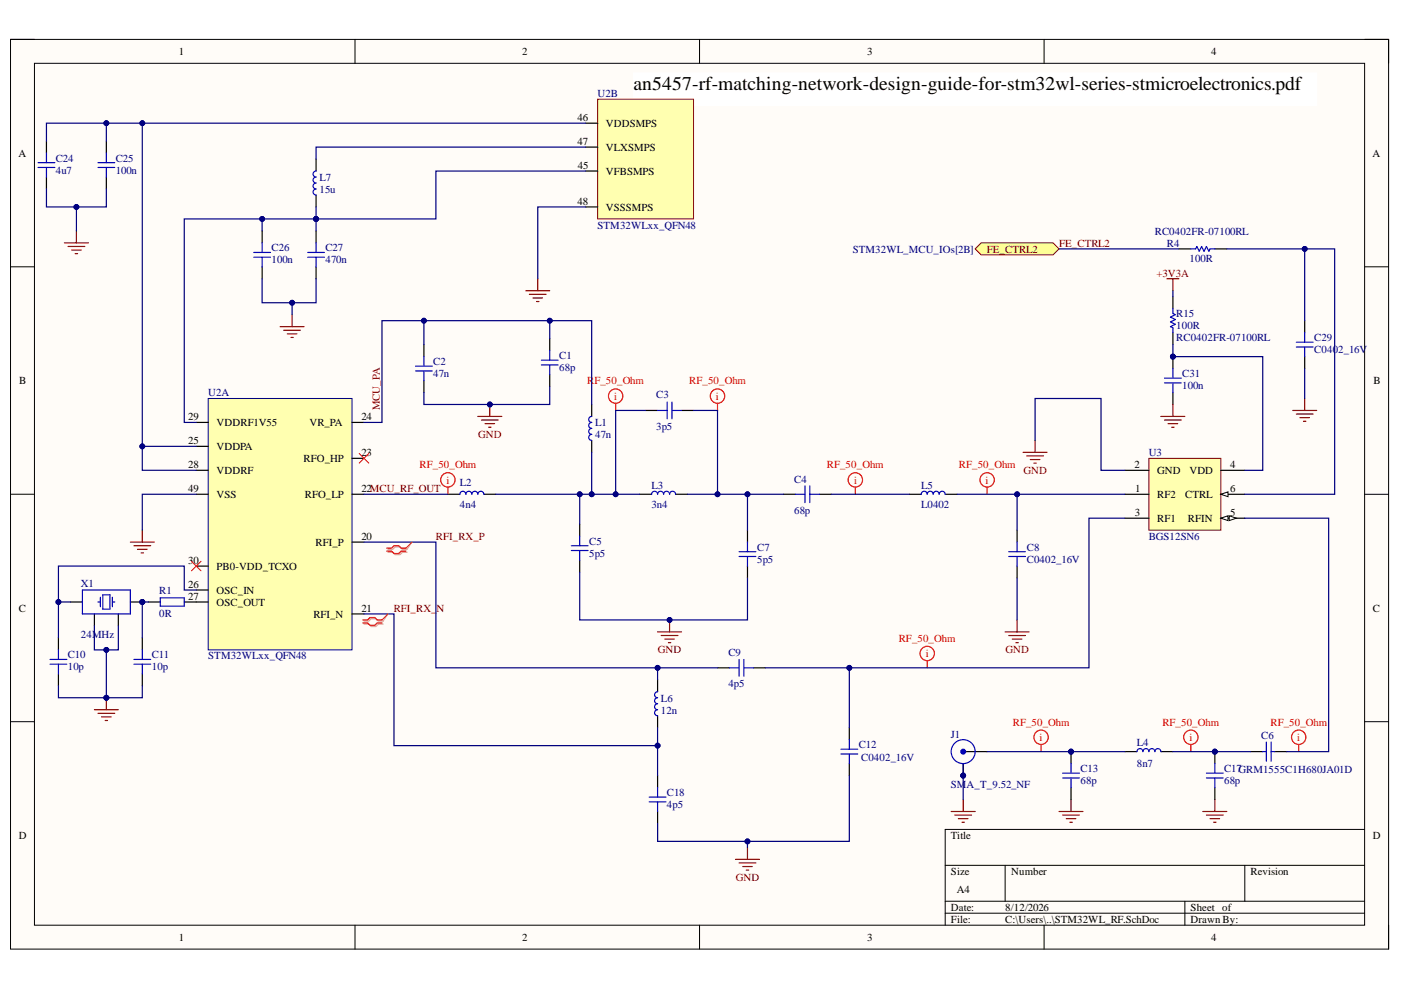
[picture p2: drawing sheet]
<svg xmlns="http://www.w3.org/2000/svg" width="297mm" height="210mm" viewBox="0 0 297 210" stroke-linecap="round" stroke-linejoin="round" font-family="sans-serif">
<defs><g id="words">
<text font-size="4.1" x="134.3" y="19.2">an5457-rf-matching-network-design-guide-for-stm32wl-series-stmicroelectronics.pdf</text>
<g font-size="2.3">
<text x="37.9" y="11.7">1</text>
<text x="110.7" y="11.7">2</text>
<text x="183.9" y="11.7">3</text>
<text x="256.8" y="11.7">4</text>
<text x="122.5" y="25.6">46</text>
<text x="128.5" y="26.9">VDDSMPS</text>
<text x="3.9" y="33.3">A</text>
<text x="122.5" y="30.8">47</text>
<text x="122.5" y="35.8">45</text>
<text x="128.5" y="32">VLXSMPS</text>
<text x="291" y="33.3">A</text>
<text x="128.5" y="37.1">VFBSMPS</text>
<text x="122.5" y="43.4">48</text>
<text x="128.5" y="44.7">VSSSMPS</text>
<text x="4.1" y="81.4">B</text>
<text x="291.2" y="81.4">B</text>
<text x="39.9" y="89.1">29</text>
<text x="76.6" y="89.1">24</text>
<text x="39.9" y="94.2">25</text>
<text x="45.9" y="95.5">VDDPA</text>
<text x="45.9" y="90.4">VDDRF1V55</text>
<text x="65.6" y="90.4">VR_PA</text>
<text x="39.9" y="99.3">28</text>
<text x="45.9" y="100.5">VDDRF</text>
<text x="64.4" y="98">RFO_HP</text>
<text x="76.6" y="96.7">23</text>
<text x="240.5" y="99.3">2</text>
<text x="245.3" y="100.5">GND</text>
<text x="252.2" y="100.5">VDD</text>
<text x="260.8" y="99.3">4</text>
<text x="39.9" y="104.3">49</text>
<text x="45.9" y="105.6">VSS</text>
<text x="64.6" y="105.6">RFO_LP</text>
<text x="76.6" y="104.3">22MCU_RF_OUT</text>
<text x="240.7" y="104.3">1</text>
<text x="245.3" y="105.6">RF2</text>
<text x="251.3" y="105.6">CTRL</text>
<text x="260.8" y="104.3">6</text>
<text x="240.6" y="109.4">3</text>
<text x="245.3" y="110.7">RF1</text>
<text x="251.9" y="110.7">RFIN</text>
<text x="260.8" y="109.4">5</text>
<text x="39.9" y="119.5">30</text>
<text x="66.9" y="115.7">RFI_P</text>
<text x="76.6" y="114.5">20</text>
<text x="39.9" y="124.6">26</text>
<text x="45.9" y="120.8">PB0-VDD_TCXO</text>
<text x="45.9" y="125.9">OSC_IN</text>
<text x="4" y="129.7">C</text>
<text x="39.9" y="127.1">27</text>
<text x="45.9" y="128.4">OSC_OUT</text>
<text x="66.5" y="130.9">RFI_N</text>
<text x="76.6" y="129.7">21</text>
<text x="291.1" y="129.7">C</text>
<text x="4" y="177.9">D</text>
<text x="201.6" y="177.9">Title</text>
<text x="291.1" y="177.9">D</text>
<text x="201.6" y="185.5">Size</text>
<text x="214.4" y="185.5">Number</text>
<text x="265.1" y="185.5">Revision</text>
<text x="202.9" y="189.3">A4</text>
<text x="201.6" y="193.1">Date:</text>
<text x="201.6" y="195.7">File:</text>
<text x="213.1" y="193.1">8/12/2026</text>
<text x="213.1" y="195.7">C:\Users\..\STM32WL_RF.SchDoc</text>
<text x="252.4" y="193.1">Sheet of</text>
<text x="252.4" y="195.7">Drawn By:</text>
<text x="37.9" y="199.5">1</text>
<text x="110.7" y="199.5">2</text>
<text x="183.9" y="199.5">3</text>
<text x="256.8" y="199.5">4</text>
</g>
<g font-size="2.3" fill="#000080">
<text x="126.7" y="20.5">U2B</text>
<text x="11.8" y="34.3">C24</text>
<text x="24.5" y="34.3">C25</text>
<text x="11.8" y="36.8">4u7</text>
<text x="24.5" y="36.8">100n</text>
<text x="67.7" y="38.4">L7</text>
<text x="67.7" y="40.9">15u</text>
<text x="57.6" y="53.3">C26</text>
<text x="69" y="53.3">C27</text>
<text x="126.7" y="48.5">STM32WLxx_QFN48</text>
<text x="180.8" y="53.6">STM32WL_MCU_IOs[2B]</text>
<text x="244.8" y="49.8">RC0402FR-07100RL</text>
<text x="247.4" y="52.3">R4</text>
<text x="57.6" y="55.8">100n</text>
<text x="69" y="55.8">470n</text>
<text x="252.2" y="55.6">100R</text>
<text x="249.4" y="69.8">100R</text>
<text x="249.4" y="67.2">R15</text>
<text x="91.8" y="77.4">C2</text>
<text x="118.6" y="76.1">C1</text>
<text x="249.4" y="72.3">RC0402FR-07100RL</text>
<text x="278.7" y="72.3">C29</text>
<text x="278.7" y="74.9">C0402_16V</text>
<text x="44.1" y="84">U2A</text>
<text x="91.8" y="79.9">47n</text>
<text x="118.6" y="78.7">68p</text>
<text x="250.7" y="79.9">C31</text>
<text x="250.7" y="82.5">100n</text>
<text x="139.1" y="84.5">C3</text>
<text x="126.2" y="90.4">L1</text>
<text x="126.2" y="92.9">47n</text>
<text x="139.1" y="91.2">3p5</text>
<text x="243.6" y="96.7">U3</text>
<text x="97.5" y="103.1">L2</text>
<text x="97.5" y="107.6">4n4</text>
<text x="138.1" y="103.6">L3</text>
<text x="138.1" y="107.6">3n4</text>
<text x="168.4" y="102.3">C4</text>
<text x="195.3" y="103.6">L5</text>
<text x="195.3" y="107.6">L0402</text>
<text x="168.4" y="108.9">68p</text>
<text x="124.9" y="115.5">C5</text>
<text x="124.9" y="118">5p5</text>
<text x="160.5" y="116.8">C7</text>
<text x="160.5" y="119.3">5p5</text>
<text x="217.7" y="116.8">C8</text>
<text x="217.7" y="119.3">C0402_16V</text>
<text x="243.6" y="114.5">BGS12SN6</text>
<text x="17.2" y="124.4">X1</text>
<text x="33.7" y="126">R1</text>
<text x="33.7" y="130.9">0R</text>
<text x="17.2" y="135.3">24MHz</text>
<text x="14.4" y="139.6">C10</text>
<text x="14.4" y="142.1">10p</text>
<text x="32.2" y="139.6">C11</text>
<text x="32.2" y="142.1">10p</text>
<text x="44.1" y="139.8">STM32WLxx_QFN48</text>
<text x="154.4" y="139.1">C9</text>
<text x="140.1" y="148.8">L6</text>
<text x="154.4" y="145.6">4p5</text>
<text x="140.1" y="151.3">12n</text>
<text x="182.1" y="158.7">C12</text>
<text x="182.6" y="161.4">C0402_16V</text>
<text x="201.6" y="156.4">J1</text>
<text x="241" y="158.1">L4</text>
<text x="267.4" y="156.6">C6</text>
<text x="201.6" y="167">SMA_T_9.52_NF</text>
<text x="229.1" y="163.7">C13</text>
<text x="229.1" y="166.3">68p</text>
<text x="241" y="162.7">8n7</text>
<text x="259.5" y="163.7">C17GRM1555C1H680JA01D</text>
<text x="259.5" y="166.3">68p</text>
<text x="141.4" y="168.8">C18</text>
<text x="141.4" y="171.3">4p5</text>
</g>
<g font-size="2.3" fill="#800000">
<text x="209.2" y="53.6">FE_CTRL2</text>
<text x="224.5" y="52.3">FE_CTRL2</text>
<text x="245.2" y="58.6">+3V3A</text>
<text x="80.5" y="87" transform="rotate(-90 80.5 87)">MCU_PA</text>
<text x="101.4" y="92.9">GND</text>
<text x="217" y="100.5">GND</text>
<text x="92.4" y="114.5">RFI_RX_P</text>
<text x="83.5" y="129.7">RFI_RX_</text>
<text x="92.5" y="129.7">N</text>
<text x="139.5" y="138.5">GND</text>
<text x="213.2" y="138.5">GND</text>
<text x="156" y="186.8">GND</text>
</g>
<g font-size="2.3" fill="#f00">
<text x="124.5" y="81.4">RF_50_Ohm</text>
<text x="146.1" y="81.4">RF_50_Ohm</text>
<text x="130.2" y="84.7">i</text>
<text x="151.8" y="84.7">i</text>
<text x="89" y="99.3">RF_50_Ohm</text>
<text x="175.3" y="99.3">RF_50_Ohm</text>
<text x="203.3" y="99.3">RF_50_Ohm</text>
<text x="94.6" y="102.6">i</text>
<text x="181.1" y="102.6">i</text>
<text x="209" y="102.6">i</text>
<text x="190.5" y="136">RF_50_Ohm</text>
<text x="196.3" y="139.3">i</text>
<text x="214.7" y="153.8">RF_50_Ohm</text>
<text x="246.4" y="153.8">RF_50_Ohm</text>
<text x="269.4" y="153.8">RF_50_Ohm</text>
<text x="220.4" y="157.1">i</text>
<text x="252.2" y="157.1">i</text>
<text x="275" y="157.1">i</text>
</g>
</g></defs>
<path d="M2.2 8.4h292.2v192.8h-292.2z" fill-rule="evenodd" fill="#fffcf8"/>
<path d="M2.2 8.4h292.2v192.8h-292.2z" fill="none" stroke="#000" stroke-width=".21"/>
<path d="M7.3 13.4h282v182.8h-282z" fill-rule="evenodd" fill="#fffcf8"/>
<g fill="none" stroke="#000" stroke-width=".21">
<path d="M2.2 8.3h5.1M7.3 13.4h282v182.8h-282zM75.3 8.3v5.1M148.3 8.3v5.1M221.4 8.4v5M289.3 8.4h5.1v5M2.2 56.6h5.1M289.3 56.6h5.1M2.2 104.8h5.1M289.3 104.8h5.1M2.2 153h5.1M289.3 153h5.1"/>
<path d="M289.3 175.9h-88.9v20.3M75.3 196.2v5M148.3 196.2v5M200.4 183.5h88.9M200.4 191.1h88.9M200.4 193.6h88.9M213.1 183.5v7.6M221.4 196.2v5M251.2 191.1v5.1M263.9 183.5v7.6M294.4 196.2v5"/>
</g>
<g fill="none" stroke="#800000" stroke-width=".25">
<path d="M201.7 172.1h5.1M202.4 172.8h3.6M203.2 173.6h2M204 174.3h.5M204.2 169.5v2.6M224.5 172.1h5.1M225.3 172.8h3.6M226.1 173.6h2M226.8 174.3h.5M227.1 169.5v2.6M255 172.1h5.1M255.8 172.8h3.5"/>
<path d="M256.6 173.6h2M257.3 174.3h.5M257.6 169.5v2.6"/>
</g>
<path d="M265.2 159.4h2.5M270.3 159.4h2.5" fill="none" stroke="#000" stroke-width=".25"/>
<path d="M267.7 159.4h.8M268.5 157.3v4.1M269.5 157.3v4.1M269.5 159.4h.8" fill="none" stroke="#00f" stroke-width=".25"/>
<path d="M243.6 97.2h15.2v15.2h-15.2z" fill-rule="evenodd" fill="#ffffb0"/>
<path d="M243.6 97.2h15.2v15.2h-15.2z" fill="none" stroke="#800000" stroke-width=".21"/>
<path d="M238.5 99.7h5.1M258.8 99.7h5.1M238.5 104.8h5.1M238.5 109.9h5.1M258.8 109.9h5.1" fill="none" stroke="#000" stroke-width=".25"/>
<path d="M258.8 109.9l1.6-.5v1z" fill="#f8fcff"/>
<path d="M258.8 109.9l1.6-.5v1z" fill="none" stroke="#000" stroke-width=".21"/>
<path d="M260.6 109.4l1.5 .5-1.5 .5z" fill="#f8fcff"/>
<path d="M260.6 109.4l1.5 .5-1.5 .5z" fill="none" stroke="#000" stroke-width=".21"/>
<path d="M258.8 104.8h5.1" fill="none" stroke="#000" stroke-width=".25"/>
<path d="M258.8 104.8l1.6-.5v1z" fill="#f8fcff"/>
<path d="M258.8 104.8l1.6-.5v1z" fill="none" stroke="#000" stroke-width=".21"/>
<path d="M134.3 15.5h144.9v6.8h-144.9z" fill-rule="evenodd" fill="#fff"/>
<path d="M134.3 15.5h144.9v6.8h-144.9z" fill="none" stroke="#fff" stroke-width=".21"/>
<path d="M139.4 134h5.1M140.2 134.7h3.5M140.9 135.5h2.1M141.7 136.3h.5M142 131.4v2.6" fill="none" stroke="#800000" stroke-width=".25"/>
<circle cx="142" cy="131.4" r=".51" fill="#000080"/>
<circle cx="142" cy="131.4" r=".51" fill="none" stroke="#000080" stroke-width=".21"/>
<g fill="none" stroke="#800000" stroke-width=".25">
<path d="M101.3 88.3h5.1M102.1 89.1h3.5M102.8 89.8h2.1M103.6 90.6h.5M103.9 85.8v2.5M216.9 95.9h5.1M217.7 96.7h3.5M218.4 97.4h2.1M219.2 98.2h.5M219.5 93.4v2.5M213.1 134h5.1M213.9 134.7h3.5"/>
<path d="M214.6 135.5h2.1M215.4 136.3h.5M215.6 131.4v2.6M158.5 179.7v2.5M155.9 182.2h5.1M156.7 183h3.6M157.5 183.7h2M158.2 184.5h.5"/>
</g>
<circle cx="103.9" cy="85.8" r=".51" fill="#000080"/>
<circle cx="103.9" cy="85.8" r=".51" fill="none" stroke="#000080" stroke-width=".21"/>
<path d="M13.7 51.5h5M14.4 52.3h3.6M15.2 53h2M15.9 53.8h.6M16.2 49v2.5" fill="none" stroke="#800000" stroke-width=".25"/>
<path d="M44.1 84.5h30.5v53.3h-30.5z" fill-rule="evenodd" fill="#ffffb0"/>
<path d="M44.1 84.5h30.5v53.3h-30.5z" fill="none" stroke="#000080" stroke-width=".21"/>
<path d="M41.6 89.6h2.5M41.6 94.6h2.5M41.6 99.7h2.5M74.6 97.2h2.6M74.6 89.6h2.6M41.6 104.8h2.5M74.6 114.9h2.6M74.6 104.8h2.6M41.6 120h2.5M41.6 125.1h2.5M41.6 127.6h2.5M74.6 130.2h2.6" fill="none" stroke="#000" stroke-width=".25"/>
<path d="M126.7 21h20.3v25.4h-20.3z" fill-rule="evenodd" fill="#ffffb0"/>
<path d="M126.7 21h20.3v25.4h-20.3z" fill="none" stroke="#800000" stroke-width=".21"/>
<path d="M124.2 36.3h2.5M124.2 31.2h2.5M124.2 26.1h2.5M124.2 43.9h2.5" fill="none" stroke="#000" stroke-width=".25"/>
<path d="M114 59.1v2.5M111.5 61.6h5.1M112.2 62.4h3.6M113 63.2h2M113.8 63.9h.5" fill="none" stroke="#800000" stroke-width=".25"/>
<circle cx="204.2" cy="164.4" r=".51" fill="#000080"/>
<circle cx="204.2" cy="164.4" r=".51" fill="none" stroke="#000080" stroke-width=".21"/>
<path d="M204.2 159.4h5.1M204.2 161.9v2.5" fill="none" stroke="#000" stroke-width=".25"/>
<circle cx="204.2" cy="164.4" r=".51" fill="#000080"/>
<circle cx="204.2" cy="164.4" r=".51" fill="none" stroke="#000080" stroke-width=".21"/>
<circle cx="204.2" cy="159.4" r=".51" fill="#00f"/>
<g fill="none" stroke="#00f" stroke-width=".25">
<path d="M252.5 52.8h1l.3-.5 .5 1 .5-1 .5 1 .5-1 .5 1 .3-.5h1"/>
<circle cx="204.2" cy="159.4" r="2.54"/>
<circle cx="204.2" cy="159.4" r=".51"/>
</g>
<g fill="none" stroke="#800000" stroke-width=".25">
<path d="M59.4 69.3h5.1M60.2 70h3.5M60.9 70.8h2M61.7 71.5h.5M61.9 66.7v2.6M274.1 87h5.1M274.8 87.8h3.6M275.6 88.5h2M276.4 89.3h.5M276.6 84.5v2.5M27.6 114.9h5.1M28.4 115.7h3.6"/>
<path d="M29.2 116.5h2M29.9 117.2h.5M30.2 112.4v2.5"/>
</g>
<path d="M249.9 52.8h2.6M257.6 52.8h2.5" fill="none" stroke="#000" stroke-width=".25"/>
<path d="M208 51.5h15.3l1.2 1.3-1.2 1.2h-15.3l-1.2-1.2z" fill-rule="evenodd" fill="#ffff80"/>
<path d="M208 51.5h15.3l1.2 1.3-1.2 1.2h-15.3l-1.2-1.2z" fill="none" stroke="#800000" stroke-width=".21"/>
<path d="M67 33.7v2.6M67 41.3v2.6M276.6 68v2.5M276.6 75.6v2.5M238.5 159.4h2.6M246.1 159.4h2.6" fill="none" stroke="#000" stroke-width=".25"/>
<path d="M67 36.3a.64 .64 0 0 0-.6 .6 .64 .64 0 0 0 .6 .6 .63 .63 0 0 0-.6 .7 .63 .63 0 0 0 .6 .6 .63 .63 0 0 0-.6 .6 .63 .63 0 0 0 .6 .7 .64 .64 0 0 0-.6 .6 .64 .64 0 0 0 .6 .6M274.8 73.6h3.6M274.8 72.6h3.6M276.6 70.5v2.1M276.6 73.6v2M241.1 159.4a.63 .63 0 0 1 .6-.7 .63 .63 0 0 1 .6 .7 .63 .63 0 0 1 .7-.7 .63 .63 0 0 1 .6 .7 .63 .63 0 0 1 .6-.7 .63 .63 0 0 1 .7 .7 .63 .63 0 0 1 .6-.7 .63 .63 0 0 1 .6 .7" fill="none" stroke="#00f" stroke-width=".25"/>
<path d="M76.2 96.2l2 2M78.2 96.2l-2 2" fill="none" stroke="#f00" stroke-width=".21"/>
<circle cx="30.2" cy="127.6" r=".51" fill="#000080"/>
<circle cx="30.2" cy="127.6" r=".51" fill="none" stroke="#000080" stroke-width=".21"/>
<path d="M14.9 127.6h2.6M27.6 127.6h2.6" fill="none" stroke="#000" stroke-width=".25"/>
<circle cx="30.2" cy="127.6" r=".51" fill="#000080"/>
<circle cx="30.2" cy="127.6" r=".51" fill="none" stroke="#000080" stroke-width=".21"/>
<path d="M12.4 135.2v2.6M20 130.2v2.5M25.1 130.2v2.5M30.2 135.2v2.6M31.4 127.6h2.6M39.1 127.6h2.5M12.4 142.9v2.5M30.2 142.9v2.5" fill="none" stroke="#000" stroke-width=".25"/>
<g fill="none" stroke="#00f" stroke-width=".25">
<path d="M10.6 139.8h3.6M12.4 137.8v2M17.5 125.1h10.1v5.1h-10.1zM20.8 127.6h.5M21.3 126.6v2M21.8 126.1h1.5v3.1h-1.5zM23.8 126.6v2M23.8 127.6h.5M28.4 139.8h3.6M30.2 137.8v2M34 126.7h5.1v1.8h-5.1zM10.6 140.8h3.6"/>
<path d="M12.4 140.8v2.1M28.4 140.8h3.6M30.2 140.8v2.1"/>
</g>
<path d="M20 150.5h5.1M20.8 151.2h3.5M21.5 152h2.1M22.3 152.8h.5M22.5 147.9v2.6" fill="none" stroke="#800000" stroke-width=".25"/>
<circle cx="22.5" cy="147.9" r=".51" fill="#000080"/>
<circle cx="22.5" cy="147.9" r=".51" fill="none" stroke="#000080" stroke-width=".21"/>
<path d="M40.6 119l2 2M42.6 119l-2 2" fill="none" stroke="#f00" stroke-width=".21"/>
<g fill="none" stroke="#000" stroke-width=".25">
<path d="M89.9 73.1v2.5M116.6 71.8v2.5M116.6 79.4v2.6M89.9 80.7v2.5M125.4 85.8v2.5M125.4 93.4v2.5M136.9 87h2.5M144.5 87h2.5M95 104.8h2.5M102.6 104.8h2.5M135.6 104.8h2.6M143.2 104.8h2.6"/>
<path d="M158.5 112.4v2.5M166.1 104.8h2.5M173.7 104.8h2.6M192.8 104.8h2.5M200.4 104.8h2.5M215.6 112.4v2.5M158.5 120v2.6M215.6 120v2.6M139.4 144.1v2.6M139.4 151.7v2.6"/>
</g>
<g fill="none" stroke="#00f" stroke-width=".25">
<path d="M88.1 78.7h3.6M88.1 77.6h3.6M89.9 75.6v2M89.9 78.7v2M114.8 77.4h3.5M114.8 76.4h3.5M116.6 74.3v2.1M116.6 77.4v2M125.4 88.3a.64 .64 0 0 0-.6 .6 .64 .64 0 0 0 .6 .7 .63 .63 0 0 0-.6 .6 .63 .63 0 0 0 .6 .6 .63 .63 0 0 0-.6 .7 .63 .63 0 0 0 .6 .6 .64 .64 0 0 0-.6 .6 .64 .64 0 0 0 .6 .7M139.4 87h2.1M141.5 85.2v3.6M142.5 85.2v3.6"/>
<path d="M142.5 87h2M97.5 104.8a.64 .64 0 0 1 .6-.6 .64 .64 0 0 1 .7 .6 .63 .63 0 0 1 .6-.6 .63 .63 0 0 1 .6 .6 .63 .63 0 0 1 .7-.6 .63 .63 0 0 1 .6 .6 .64 .64 0 0 1 .6-.6 .64 .64 0 0 1 .7 .6M138.2 104.8a.63 .63 0 0 1 .6-.6 .63 .63 0 0 1 .6 .6 .64 .64 0 0 1 .7-.6 .64 .64 0 0 1 .6 .6 .63 .63 0 0 1 .6-.6 .63 .63 0 0 1 .7 .6 .63 .63 0 0 1 .6-.6 .63 .63 0 0 1 .6 .6M156.7 118h3.6M156.7 117h3.6M158.5 114.9v2.1M158.5 118v2M168.6 104.8h2.1M170.7 103v3.6M171.7 103v3.6M171.7 104.8h2M195.3 104.8a.64 .64 0 0 1 .7-.6 .64 .64 0 0 1 .6 .6 .63 .63 0 0 1 .6-.6 .63 .63 0 0 1 .7 .6 .63 .63 0 0 1 .6-.6 .63 .63 0 0 1 .6 .6 .63 .63 0 0 1 .7-.6 .63 .63 0 0 1 .6 .6"/>
<path d="M213.9 118h3.5M213.9 117h3.5M215.6 114.9v2.1M215.6 118v2M139.4 146.7a.63 .63 0 0 0-.6 .6 .63 .63 0 0 0 .6 .6 .64 .64 0 0 0-.6 .7 .64 .64 0 0 0 .6 .6 .63 .63 0 0 0-.6 .6 .63 .63 0 0 0 .6 .7 .63 .63 0 0 0-.6 .6 .63 .63 0 0 0 .6 .6"/>
</g>
<circle cx="227.1" cy="159.4" r=".51" fill="#000080"/>
<circle cx="227.1" cy="159.4" r=".51" fill="none" stroke="#000080" stroke-width=".21"/>
<path d="M227.1 159.4v2.5M227.1 167v2.5" fill="none" stroke="#000" stroke-width=".25"/>
<circle cx="227.1" cy="159.4" r=".51" fill="#000080"/>
<circle cx="227.1" cy="159.4" r=".51" fill="none" stroke="#000080" stroke-width=".21"/>
<path d="M225.3 164.9h3.6M225.3 163.9h3.6M227.1 161.9v2M227.1 164.9v2.1" fill="none" stroke="#00f" stroke-width=".25"/>
<circle cx="257.6" cy="159.4" r=".51" fill="#000080"/>
<circle cx="257.6" cy="159.4" r=".51" fill="none" stroke="#000080" stroke-width=".21"/>
<path d="M257.6 159.4v2.5M257.6 167v2.5" fill="none" stroke="#000" stroke-width=".25"/>
<circle cx="257.6" cy="159.4" r=".51" fill="#000080"/>
<circle cx="257.6" cy="159.4" r=".51" fill="none" stroke="#000080" stroke-width=".21"/>
<g fill="none" stroke="#00f" stroke-width=".25">
<path d="M248.7 65.5v1l.5 .2-1 .5 1 .5-1 .6 1 .5-1 .5 .5 .2v1M121.1 116.7h3.6M121.1 115.7h3.6M122.9 113.7v2M122.9 116.7v2M156.7 139.8v3.6M157.7 139.8v3.6M154.7 141.6h2M157.7 141.6h2M178.3 159.9h3.6M178.3 158.9h3.6M180.1 156.8v2.1"/>
<path d="M180.1 159.9v2M137.6 170h3.6M137.6 169h3.6M139.4 167v2M139.4 170v2.1M255.8 164.9h3.5M255.8 163.9h3.5M257.6 161.9v2M257.6 164.9v2.1"/>
</g>
<path d="M248.7 62.9v2.6M248.7 70.5v2.6M122.9 111.1v2.6M122.9 118.7v2.6M152.1 141.6h2.6M159.7 141.6h2.6M180.1 154.3v2.5M139.4 164.4v2.6M139.4 172.1v2.5M180.1 161.9v2.5" fill="none" stroke="#000" stroke-width=".25"/>
<path d="M247.4 59.1h2.5M248.7 59.1v2.6" fill="none" stroke="#800000" stroke-width=".25"/>
<circle cx="248.7" cy="75.6" r=".51" fill="#000080"/>
<circle cx="248.7" cy="75.6" r=".51" fill="none" stroke="#000080" stroke-width=".21"/>
<path d="M248.7 75.6v2.5M248.7 83.2v2.6" fill="none" stroke="#000" stroke-width=".25"/>
<circle cx="248.7" cy="75.6" r=".51" fill="#000080"/>
<circle cx="248.7" cy="75.6" r=".51" fill="none" stroke="#000080" stroke-width=".21"/>
<g fill="none" stroke="#00f" stroke-width=".25">
<path d="M8.1 35.5h3.5M8.1 34.5h3.5M9.8 32.5v2M9.8 35.5v2M20.8 35.5h3.5M20.8 34.5h3.5M22.5 32.5v2M22.5 35.5v2M53.8 54.5h3.6M53.8 53.5h3.6M55.6 51.5v2M55.6 54.5v2.1"/>
<path d="M65.2 54.5h3.6M65.2 53.5h3.6M67 51.5v2M67 54.5v2.1M248.7 78.1v2.1M246.9 81.2h3.6M246.9 80.2h3.6M248.7 81.2v2"/>
</g>
<path d="M246.1 88.3h5.1M246.9 89.1h3.6M247.7 89.8h2M248.4 90.6h.5M248.7 85.8v2.5" fill="none" stroke="#800000" stroke-width=".25"/>
<g fill="none" stroke="#f00" stroke-width=".25">
<path d="M130.5 85.5v1.5M152.1 85.5v1.5M95 103.3v1.5M181.4 103.3v1.5M209.3 103.3v1.5M196.6 140.1v1.5M220.7 157.8v1.6M252.5 157.8v1.6M275.4 157.8v1.6"/>
<circle cx="130.5" cy="84" r="1.52"/>
<circle cx="152.1" cy="84" r="1.52"/>
<circle cx="95" cy="101.7" r="1.52"/>
<circle cx="181.3" cy="101.7" r="1.52"/>
<circle cx="209.3" cy="101.7" r="1.52"/>
<circle cx="196.6" cy="138.6" r="1.52"/>
<circle cx="220.7" cy="156.3" r="1.52"/>
<circle cx="252.5" cy="156.3" r="1.52"/>
<circle cx="275.4" cy="156.3" r="1.52"/>
</g>
<path d="M9.8 29.9v2.6M9.8 37.5v2.6M22.5 29.9v2.6M22.5 37.5v2.6M55.6 49v2.5M55.6 56.6v2.5M67 49v2.5M67 56.6v2.5" fill="none" stroke="#000" stroke-width=".25"/>
<path d="M204.2 161.9v7.6" fill="none" stroke="#000080" stroke-width=".25"/>
<circle cx="204.2" cy="164.4" r=".51" fill="#000080"/>
<circle cx="204.2" cy="164.4" r=".51" fill="none" stroke="#000080" stroke-width=".21"/>
<path d="M122.9 121.3v10.1h35.6v-8.8" fill="none" stroke="#000080" stroke-width=".25"/>
<circle cx="142" cy="131.4" r=".51" fill="#000080"/>
<circle cx="142" cy="131.4" r=".51" fill="none" stroke="#000080" stroke-width=".21"/>
<path d="M158.5 104.8v7.6" fill="none" stroke="#000080" stroke-width=".25"/>
<circle cx="158.5" cy="104.8" r=".51" fill="#000080"/>
<circle cx="158.5" cy="104.8" r=".51" fill="none" stroke="#000080" stroke-width=".21"/>
<path d="M215.6 104.8v7.6" fill="none" stroke="#000080" stroke-width=".25"/>
<circle cx="215.6" cy="104.8" r=".51" fill="#000080"/>
<circle cx="215.6" cy="104.8" r=".51" fill="none" stroke="#000080" stroke-width=".21"/>
<path d="M116.6 82v3.8h-26.7v-2.6M215.6 122.6v8.8" fill="none" stroke="#000080" stroke-width=".25"/>
<circle cx="103.9" cy="85.8" r=".51" fill="#000080"/>
<circle cx="103.9" cy="85.8" r=".51" fill="none" stroke="#000080" stroke-width=".21"/>
<path d="M116.6 71.8v-3.8h-26.7v5.1" fill="none" stroke="#000080" stroke-width=".25"/>
<circle cx="116.6" cy="68" r=".51" fill="#000080"/>
<circle cx="116.6" cy="68" r=".51" fill="none" stroke="#000080" stroke-width=".21"/>
<circle cx="89.9" cy="68" r=".51" fill="#000080"/>
<circle cx="89.9" cy="68" r=".51" fill="none" stroke="#000080" stroke-width=".21"/>
<path d="M89.9 68h-8.9v21.6h-3.8" fill="none" stroke="#000080" stroke-width=".25"/>
<circle cx="89.9" cy="68" r=".51" fill="#000080"/>
<circle cx="89.9" cy="68" r=".51" fill="none" stroke="#000080" stroke-width=".21"/>
<path d="M116.6 68h8.8v17.8" fill="none" stroke="#000080" stroke-width=".25"/>
<circle cx="116.6" cy="68" r=".51" fill="#000080"/>
<circle cx="116.6" cy="68" r=".51" fill="none" stroke="#000080" stroke-width=".21"/>
<path d="M125.4 95.9v8.9" fill="none" stroke="#000080" stroke-width=".25"/>
<circle cx="125.4" cy="104.8" r=".51" fill="#000080"/>
<circle cx="125.4" cy="104.8" r=".51" fill="none" stroke="#000080" stroke-width=".21"/>
<path d="M147 87h5.1v17.8" fill="none" stroke="#000080" stroke-width=".25"/>
<circle cx="152.1" cy="104.8" r=".51" fill="#000080"/>
<circle cx="152.1" cy="104.8" r=".51" fill="none" stroke="#000080" stroke-width=".21"/>
<path d="M16.2 43.9v5.1M263.9 109.9h17.8v49.5h-8.9" fill="none" stroke="#000080" stroke-width=".25"/>
<circle cx="16.2" cy="43.9" r=".51" fill="#000080"/>
<circle cx="16.2" cy="43.9" r=".51" fill="none" stroke="#000080" stroke-width=".21"/>
<path d="M67 46.4v2.6" fill="none" stroke="#000080" stroke-width=".25"/>
<circle cx="67" cy="46.4" r=".51" fill="#000080"/>
<circle cx="67" cy="46.4" r=".51" fill="none" stroke="#000080" stroke-width=".21"/>
<path d="M22.5 26.1v3.8" fill="none" stroke="#000080" stroke-width=".25"/>
<circle cx="22.5" cy="26.1" r=".51" fill="#000080"/>
<circle cx="22.5" cy="26.1" r=".51" fill="none" stroke="#000080" stroke-width=".21"/>
<path d="M176.3 104.8h16.5M139.4 141.6v2.5" fill="none" stroke="#000080" stroke-width=".25"/>
<circle cx="139.4" cy="141.6" r=".51" fill="#000080"/>
<circle cx="139.4" cy="141.6" r=".51" fill="none" stroke="#000080" stroke-width=".21"/>
<path d="M124.2 36.3h-31.8v10.1h-25.4" fill="none" stroke="#000080" stroke-width=".25"/>
<circle cx="67" cy="46.4" r=".51" fill="#000080"/>
<circle cx="67" cy="46.4" r=".51" fill="none" stroke="#000080" stroke-width=".21"/>
<path d="M219.5 93.4v-8.9h13.9v15.2h5.1M122.9 104.8v6.3" fill="none" stroke="#000080" stroke-width=".25"/>
<circle cx="122.9" cy="104.8" r=".51" fill="#000080"/>
<circle cx="122.9" cy="104.8" r=".51" fill="none" stroke="#000080" stroke-width=".21"/>
<path d="M55.6 46.4v2.6M124.2 43.9h-10.2v15.2M41.6 104.8h-11.4v7.6M77.2 104.8h17.8" fill="none" stroke="#000080" stroke-width=".25"/>
<circle cx="55.6" cy="46.4" r=".51" fill="#000080"/>
<circle cx="55.6" cy="46.4" r=".51" fill="none" stroke="#000080" stroke-width=".21"/>
<path d="M55.6 59.1v5.1h6.3v2.5" fill="none" stroke="#000080" stroke-width=".25"/>
<circle cx="61.9" cy="64.2" r=".51" fill="#000080"/>
<circle cx="61.9" cy="64.2" r=".51" fill="none" stroke="#000080" stroke-width=".21"/>
<path d="M67 59.1v5.1h-5.1" fill="none" stroke="#000080" stroke-width=".25"/>
<circle cx="61.9" cy="64.2" r=".51" fill="#000080"/>
<circle cx="61.9" cy="64.2" r=".51" fill="none" stroke="#000080" stroke-width=".21"/>
<path d="M30.2 26.1v73.6h11.4M276.6 78.1v6.4" fill="none" stroke="#000080" stroke-width=".25"/>
<circle cx="30.2" cy="26.1" r=".51" fill="#000080"/>
<circle cx="30.2" cy="26.1" r=".51" fill="none" stroke="#000080" stroke-width=".21"/>
<circle cx="30.2" cy="94.6" r=".51" fill="#000080"/>
<circle cx="30.2" cy="94.6" r=".51" fill="none" stroke="#000080" stroke-width=".21"/>
<path d="M9.8 40.1v3.8h12.7v-3.8" fill="none" stroke="#000080" stroke-width=".25"/>
<circle cx="16.2" cy="43.9" r=".51" fill="#000080"/>
<circle cx="16.2" cy="43.9" r=".51" fill="none" stroke="#000080" stroke-width=".21"/>
<path d="M67 43.9v2.5" fill="none" stroke="#000080" stroke-width=".25"/>
<circle cx="67" cy="46.4" r=".51" fill="#000080"/>
<circle cx="67" cy="46.4" r=".51" fill="none" stroke="#000080" stroke-width=".21"/>
<path d="M124.2 31.2h-57.2v2.5M248.7 159.4h16.5" fill="none" stroke="#000080" stroke-width=".25"/>
<circle cx="257.6" cy="159.4" r=".51" fill="#000080"/>
<circle cx="257.6" cy="159.4" r=".51" fill="none" stroke="#000080" stroke-width=".21"/>
<path d="M158.5 178.4v1.3" fill="none" stroke="#000080" stroke-width=".25"/>
<circle cx="158.5" cy="178.4" r=".51" fill="#000080"/>
<circle cx="158.5" cy="178.4" r=".51" fill="none" stroke="#000080" stroke-width=".21"/>
<path d="M67 46.4h-27.9v43.2h2.5" fill="none" stroke="#000080" stroke-width=".25"/>
<circle cx="67" cy="46.4" r=".51" fill="#000080"/>
<circle cx="67" cy="46.4" r=".51" fill="none" stroke="#000080" stroke-width=".21"/>
<circle cx="55.6" cy="46.4" r=".51" fill="#000080"/>
<circle cx="55.6" cy="46.4" r=".51" fill="none" stroke="#000080" stroke-width=".21"/>
<path d="M30.2 94.6h11.4" fill="none" stroke="#000080" stroke-width=".25"/>
<circle cx="30.2" cy="94.6" r=".51" fill="#000080"/>
<circle cx="30.2" cy="94.6" r=".51" fill="none" stroke="#000080" stroke-width=".21"/>
<path d="M25.1 132.7v5.1h-2.6" fill="none" stroke="#000080" stroke-width=".25"/>
<circle cx="22.5" cy="137.8" r=".51" fill="#000080"/>
<circle cx="22.5" cy="137.8" r=".51" fill="none" stroke="#000080" stroke-width=".21"/>
<path d="M12.4 127.6v7.6" fill="none" stroke="#000080" stroke-width=".25"/>
<circle cx="12.4" cy="127.6" r=".51" fill="#000080"/>
<circle cx="12.4" cy="127.6" r=".51" fill="none" stroke="#000080" stroke-width=".21"/>
<path d="M20 132.7v5.1h2.5v10.1" fill="none" stroke="#000080" stroke-width=".25"/>
<circle cx="22.5" cy="137.8" r=".51" fill="#000080"/>
<circle cx="22.5" cy="137.8" r=".51" fill="none" stroke="#000080" stroke-width=".21"/>
<circle cx="22.5" cy="147.9" r=".51" fill="#000080"/>
<circle cx="22.5" cy="147.9" r=".51" fill="none" stroke="#000080" stroke-width=".21"/>
<path d="M12.4 145.4v2.5h17.8v-2.5" fill="none" stroke="#000080" stroke-width=".25"/>
<circle cx="22.5" cy="147.9" r=".51" fill="#000080"/>
<circle cx="22.5" cy="147.9" r=".51" fill="none" stroke="#000080" stroke-width=".21"/>
<path d="M41.6 125.1h-2.5v-5.1h-26.7v7.6h2.5" fill="none" stroke="#000080" stroke-width=".25"/>
<circle cx="12.4" cy="127.6" r=".51" fill="#000080"/>
<circle cx="12.4" cy="127.6" r=".51" fill="none" stroke="#000080" stroke-width=".21"/>
<path d="M202.9 104.8h35.6" fill="none" stroke="#000080" stroke-width=".25"/>
<circle cx="215.6" cy="104.8" r=".51" fill="#000080"/>
<circle cx="215.6" cy="104.8" r=".51" fill="none" stroke="#000080" stroke-width=".21"/>
<path d="M145.8 104.8h20.3" fill="none" stroke="#000080" stroke-width=".25"/>
<circle cx="152.1" cy="104.8" r=".51" fill="#000080"/>
<circle cx="152.1" cy="104.8" r=".51" fill="none" stroke="#000080" stroke-width=".21"/>
<circle cx="158.5" cy="104.8" r=".51" fill="#000080"/>
<circle cx="158.5" cy="104.8" r=".51" fill="none" stroke="#000080" stroke-width=".21"/>
<path d="M136.9 87h-6.4v17.8" fill="none" stroke="#000080" stroke-width=".25"/>
<circle cx="130.5" cy="104.8" r=".51" fill="#000080"/>
<circle cx="130.5" cy="104.8" r=".51" fill="none" stroke="#000080" stroke-width=".21"/>
<path d="M105.1 104.8h30.5" fill="none" stroke="#000080" stroke-width=".25"/>
<circle cx="122.9" cy="104.8" r=".51" fill="#000080"/>
<circle cx="122.9" cy="104.8" r=".51" fill="none" stroke="#000080" stroke-width=".21"/>
<circle cx="125.4" cy="104.8" r=".51" fill="#000080"/>
<circle cx="125.4" cy="104.8" r=".51" fill="none" stroke="#000080" stroke-width=".21"/>
<circle cx="130.5" cy="104.8" r=".51" fill="#000080"/>
<circle cx="130.5" cy="104.8" r=".51" fill="none" stroke="#000080" stroke-width=".21"/>
<path d="M209.3 159.4h29.2" fill="none" stroke="#000080" stroke-width=".25"/>
<circle cx="227.1" cy="159.4" r=".51" fill="#000080"/>
<circle cx="227.1" cy="159.4" r=".51" fill="none" stroke="#000080" stroke-width=".21"/>
<path d="M180.1 141.6v12.7" fill="none" stroke="#000080" stroke-width=".25"/>
<circle cx="180.1" cy="141.6" r=".51" fill="#000080"/>
<circle cx="180.1" cy="141.6" r=".51" fill="none" stroke="#000080" stroke-width=".21"/>
<path d="M238.5 109.9h-7.6v31.7h-68.6" fill="none" stroke="#000080" stroke-width=".25"/>
<circle cx="180.1" cy="141.6" r=".51" fill="#000080"/>
<circle cx="180.1" cy="141.6" r=".51" fill="none" stroke="#000080" stroke-width=".21"/>
<path d="M224.5 52.8h25.4M260.1 52.8h22.9v52h-19.1" fill="none" stroke="#000080" stroke-width=".25"/>
<circle cx="276.6" cy="52.8" r=".51" fill="#000080"/>
<circle cx="276.6" cy="52.8" r=".51" fill="none" stroke="#000080" stroke-width=".21"/>
<path d="M276.6 52.8v15.2" fill="none" stroke="#000080" stroke-width=".25"/>
<circle cx="276.6" cy="52.8" r=".51" fill="#000080"/>
<circle cx="276.6" cy="52.8" r=".51" fill="none" stroke="#000080" stroke-width=".21"/>
<path d="M248.7 73.1v2.5h19v24.1h-3.8" fill="none" stroke="#000080" stroke-width=".25"/>
<circle cx="248.7" cy="75.6" r=".51" fill="#000080"/>
<circle cx="248.7" cy="75.6" r=".51" fill="none" stroke="#000080" stroke-width=".21"/>
<path d="M124.2 26.1h-114.4v3.8M248.7 61.7v1.2" fill="none" stroke="#000080" stroke-width=".25"/>
<circle cx="30.2" cy="26.1" r=".51" fill="#000080"/>
<circle cx="30.2" cy="26.1" r=".51" fill="none" stroke="#000080" stroke-width=".21"/>
<circle cx="22.5" cy="26.1" r=".51" fill="#000080"/>
<circle cx="22.5" cy="26.1" r=".51" fill="none" stroke="#000080" stroke-width=".21"/>
<path d="M77.2 130.2h6.3v27.9h55.9" fill="none" stroke="#000080" stroke-width=".25"/>
<circle cx="139.4" cy="158.1" r=".51" fill="#000080"/>
<circle cx="139.4" cy="158.1" r=".51" fill="none" stroke="#000080" stroke-width=".21"/>
<path d="M30.2 127.6h1.2" fill="none" stroke="#000080" stroke-width=".25"/>
<circle cx="30.2" cy="127.6" r=".51" fill="#000080"/>
<circle cx="30.2" cy="127.6" r=".51" fill="none" stroke="#000080" stroke-width=".21"/>
<path d="M30.2 127.6v7.6" fill="none" stroke="#000080" stroke-width=".25"/>
<circle cx="30.2" cy="127.6" r=".51" fill="#000080"/>
<circle cx="30.2" cy="127.6" r=".51" fill="none" stroke="#000080" stroke-width=".21"/>
<path d="M77.2 114.9h15.2v26.7h59.7" fill="none" stroke="#000080" stroke-width=".25"/>
<circle cx="139.4" cy="141.6" r=".51" fill="#000080"/>
<circle cx="139.4" cy="141.6" r=".51" fill="none" stroke="#000080" stroke-width=".21"/>
<path d="M180.1 164.4v14h-40.7v-3.8" fill="none" stroke="#000080" stroke-width=".25"/>
<circle cx="158.5" cy="178.4" r=".51" fill="#000080"/>
<circle cx="158.5" cy="178.4" r=".51" fill="none" stroke="#000080" stroke-width=".21"/>
<path d="M139.4 154.3v10.1" fill="none" stroke="#000080" stroke-width=".25"/>
<circle cx="139.4" cy="158.1" r=".51" fill="#000080"/>
<circle cx="139.4" cy="158.1" r=".51" fill="none" stroke="#000080" stroke-width=".21"/>
<path d="M82.3 117.1h1l.5 .5h1l.5-.5h1M82.3 116.5h1l.5-.5h1l.5 .5h1M77.2 132.3h1l.5 .5h1l.5-.5h1M77.2 131.7h1l.5-.5h1l.5 .5h1" fill="none" stroke="#d0a19e" stroke-width=".25"/>
<path d="M87.3 114.9l-1 1.6M82.3 130.2l-1.1 1.5" fill="none" stroke="#d0a19e" stroke-width=".21"/>
<path d="M82 116.8h1l.5 .6h1l.6-.6h1M82 116.2h1l.5-.5h1l.6 .5h1M76.9 132.1h1l.5 .5h1.1l.5-.5h1M76.9 131.4h1l.5-.5h1.1l.5 .5h1" fill="none" stroke="#f00" stroke-width=".25"/>
<path d="M87.3 114.9l-1.2 1.3M82.3 130.2l-1.3 1.2" fill="none" stroke="#f00" stroke-width=".21"/>
<use href="#words"/>
</svg>
